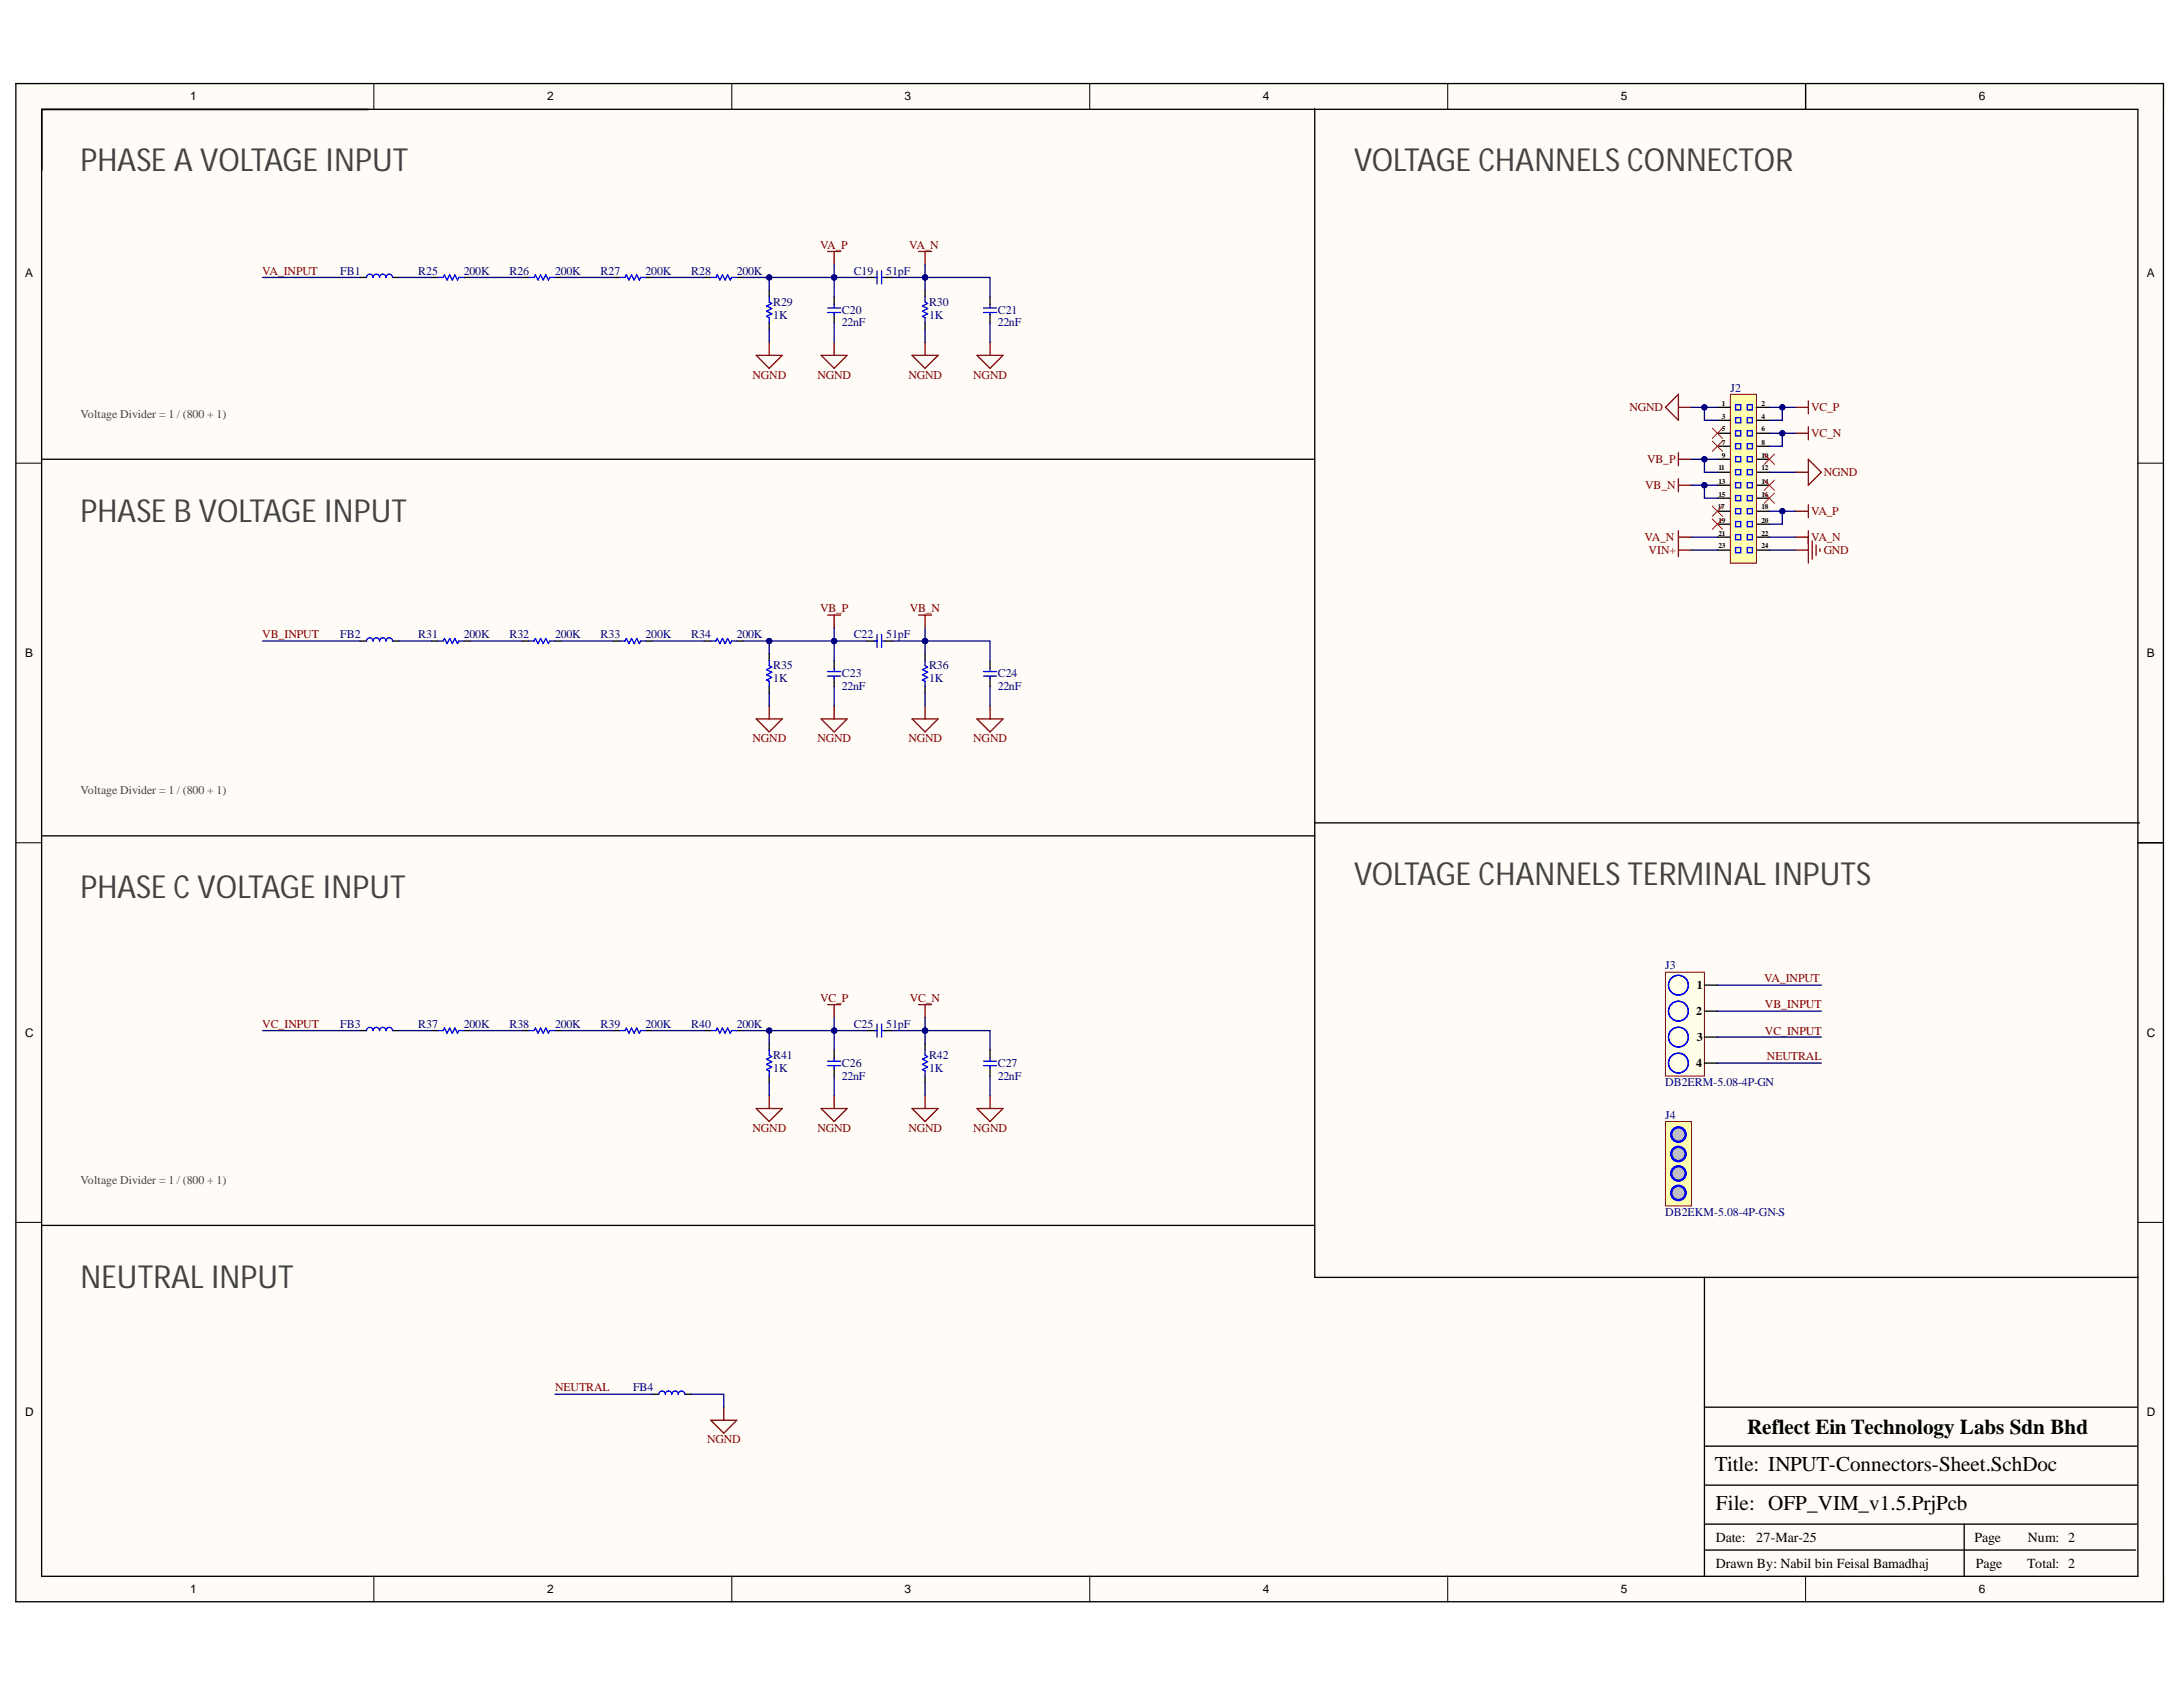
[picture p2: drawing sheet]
<svg xmlns="http://www.w3.org/2000/svg" width="279mm" height="216mm" viewBox="0 0 279 216" stroke-linecap="round" stroke-linejoin="round" font-family="sans-serif">
<defs><g id="words">
<g font-size="4.1" fill="#434343">
<text x="10.3" y="21.9">PHASE A VOLTAGE INPUT</text>
<text x="173.3" y="21.9">VOLTAGE CHANNELS CONNECTOR</text>
<text x="10.3" y="66.8">PHASE B VOLTAGE INPUT</text>
<text x="173.3" y="113.3">VOLTAGE CHANNELS TERMINAL INPUTS</text>
<text x="10.3" y="115">PHASE C VOLTAGE INPUT</text>
<text x="10.3" y="164.9">NEUTRAL INPUT</text>
</g>
<g font-size="2.7">
<text x="223.6" y="183.5">Reflect Ein Technology Labs Sdn Bhd</text>
<text x="219.5" y="188.3">Title: INPUT-Connectors-Sheet.SchDoc</text>
<text x="219.6" y="193.3">File: OFP_VIM_v1.5.PrjPcb</text>
</g>
<g font-size="1.8">
<text x="219.6" y="197.3">Date:</text>
<text x="224.8" y="197.3">27-Mar-25</text>
<text x="252.7" y="197.3">Page</text>
<text x="259.5" y="197.3">Num: 2</text>
<text x="219.6" y="200.6">Drawn By: Nabil bin Feisal Bamadhaj</text>
<text x="252.9" y="200.6">Page</text>
<text x="259.5" y="200.6">Total: 2</text>
</g>
<g font-size="1.5">
<text x="24.4" y="12.8">1</text>
<text x="70" y="12.8">2</text>
<text x="115.8" y="12.8">3</text>
<text x="161.6" y="12.8">4</text>
<text x="207.5" y="12.8">5</text>
<text x="253.3" y="12.8">6</text>
<text x="3.2" y="35.5">A</text>
<text x="274.8" y="35.5">A</text>
<text x="3.2" y="84">B</text>
<text x="274.8" y="84">B</text>
<text x="217.1" y="129.9">2</text>
<text x="217.2" y="126.6">1</text>
<text x="3.2" y="132.7">C</text>
<text x="217.1" y="136.5">4</text>
<text x="217.2" y="133.2">3</text>
<text x="274.8" y="132.7">C</text>
<text x="3.2" y="181.2">D</text>
<text x="274.8" y="181.2">D</text>
<text x="24.4" y="203.8">1</text>
<text x="70" y="203.8">2</text>
<text x="115.8" y="203.8">3</text>
<text x="161.6" y="203.8">4</text>
<text x="207.5" y="203.8">5</text>
<text x="253.3" y="203.8">6</text>
</g>
<g font-size="1.5" fill="#800000">
<text x="33.6" y="35.2">VA_INPUT</text>
<text x="105" y="31.9">VA_P</text>
<text x="116.4" y="31.9">VA_N</text>
<text x="96.3" y="48.4">NGND</text>
<text x="104.6" y="48.4">NGND</text>
<text x="116.3" y="48.4">NGND</text>
<text x="124.6" y="48.4">NGND</text>
<text x="208.5" y="52.6">NGND</text>
<text x="231.8" y="52.6">VC_P</text>
<text x="210.8" y="59.3">VB_P</text>
<text x="231.8" y="56">VC_N</text>
<text x="210.6" y="62.6">VB_N</text>
<text x="231.8" y="65.9">VA_P</text>
<text x="233.4" y="61">NGND</text>
<text x="210.5" y="69.2">VA_N</text>
<text x="211" y="70.8">VIN+</text>
<text x="231.8" y="69.2">VA_N</text>
<text x="233.4" y="70.8">GND</text>
<text x="33.6" y="81.7">VB_INPUT</text>
<text x="105" y="78.4">VB_P</text>
<text x="116.5" y="78.4">VB_N</text>
<text x="96.3" y="94.9">NGND</text>
<text x="104.6" y="94.9">NGND</text>
<text x="116.3" y="94.9">NGND</text>
<text x="124.6" y="94.9">NGND</text>
<text x="225.8" y="125.7">VA_INPUT</text>
<text x="33.6" y="131.6">VC_INPUT</text>
<text x="105" y="128.3">VC_P</text>
<text x="116.5" y="128.3">VC_N</text>
<text x="225.9" y="129">VB_INPUT</text>
<text x="225.9" y="132.4">VC_INPUT</text>
<text x="226.1" y="135.7">NEUTRAL</text>
<text x="96.3" y="144.8">NGND</text>
<text x="104.6" y="144.8">NGND</text>
<text x="116.3" y="144.8">NGND</text>
<text x="124.6" y="144.8">NGND</text>
<text x="71" y="178.1">NEUTRAL</text>
<text x="90.5" y="184.7">NGND</text>
</g>
<g font-size="1.5" fill="#000080">
<text x="43.6" y="35.2">FB1</text>
<text x="53.5" y="35.2">R25</text>
<text x="59.4" y="35.2">200K</text>
<text x="65.2" y="35.2">R26</text>
<text x="71" y="35.2">200K</text>
<text x="76.9" y="35.2">R27</text>
<text x="82.6" y="35.2">200K</text>
<text x="88.5" y="35.2">R28</text>
<text x="94.3" y="35.2">200K</text>
<text x="109.3" y="35.2">C19</text>
<text x="113.4" y="35.2">51pF</text>
<text x="98.9" y="39.1">R29</text>
<text x="98.9" y="40.8">1K</text>
<text x="107.7" y="40.2">C20</text>
<text x="107.7" y="41.8">22nF</text>
<text x="118.9" y="39.1">R30</text>
<text x="118.9" y="40.8">1K</text>
<text x="127.7" y="40.2">C21</text>
<text x="127.7" y="41.8">22nF</text>
<text x="221.5" y="50.1">J2</text>
<text x="43.6" y="81.7">FB2</text>
<text x="53.5" y="81.7">R31</text>
<text x="59.4" y="81.7">200K</text>
<text x="65.2" y="81.7">R32</text>
<text x="71" y="81.7">200K</text>
<text x="76.9" y="81.7">R33</text>
<text x="82.6" y="81.7">200K</text>
<text x="88.5" y="81.7">R34</text>
<text x="94.3" y="81.7">200K</text>
<text x="109.3" y="81.7">C22</text>
<text x="113.4" y="81.7">51pF</text>
<text x="98.9" y="85.6">R35</text>
<text x="98.9" y="87.3">1K</text>
<text x="107.7" y="86.7">C23</text>
<text x="107.7" y="88.3">22nF</text>
<text x="118.9" y="85.6">R36</text>
<text x="118.9" y="87.3">1K</text>
<text x="127.7" y="86.7">C24</text>
<text x="127.7" y="88.3">22nF</text>
<text x="213.1" y="124">J3</text>
<text x="43.6" y="131.6">FB3</text>
<text x="53.5" y="131.6">R37</text>
<text x="59.4" y="131.6">200K</text>
<text x="65.2" y="131.6">R38</text>
<text x="71" y="131.6">200K</text>
<text x="76.9" y="131.6">R39</text>
<text x="82.6" y="131.6">200K</text>
<text x="88.5" y="131.6">R40</text>
<text x="94.3" y="131.6">200K</text>
<text x="109.3" y="131.6">C25</text>
<text x="113.4" y="131.6">51pF</text>
<text x="98.9" y="135.5">R41</text>
<text x="98.9" y="137.2">1K</text>
<text x="107.7" y="136.5">C26</text>
<text x="118.9" y="135.5">R42</text>
<text x="118.9" y="137.2">1K</text>
<text x="127.7" y="136.5">C27</text>
<text x="107.7" y="138.2">22nF</text>
<text x="127.7" y="138.2">22nF</text>
<text x="213.1" y="139">DB2ERM-5.08-4P-GN</text>
<text x="213.1" y="143.2">J4</text>
<text x="213.1" y="155.6">DB2EKM-5.08-4P-GN-S</text>
<text x="81" y="178.1">FB4</text>
</g>
<g font-size="1.5" fill="#434343">
<text x="10.3" y="53.4">Voltage Divider = 1 / (800 + 1)</text>
<text x="10.3" y="101.6">Voltage Divider = 1 / (800 + 1)</text>
<text x="10.3" y="151.5">Voltage Divider = 1 / (800 + 1)</text>
</g>
<g font-size=".9">
<text x="220.4" y="53.6">3</text>
<text x="220.4" y="51.9">1</text>
<text x="225.5" y="51.9">2</text>
<text x="225.5" y="53.6">4</text>
<text x="220.4" y="56.9">7</text>
<text x="220.4" y="58.6">9</text>
<text x="220.4" y="55.2">5</text>
<text x="225.5" y="56.9">8</text>
<text x="225.5" y="58.6">10</text>
<text x="225.5" y="55.2">6</text>
<text x="219.9" y="65.2">17</text>
<text x="220" y="60.2">11</text>
<text x="220" y="61.9">13</text>
<text x="220" y="63.6">15</text>
<text x="225.5" y="60.2">12</text>
<text x="225.5" y="61.9">14</text>
<text x="225.5" y="63.6">16</text>
<text x="225.5" y="65.2">18</text>
<text x="220" y="66.9">19</text>
<text x="220" y="68.6">21</text>
<text x="220" y="70.2">23</text>
<text x="225.5" y="66.9">20</text>
<text x="225.5" y="68.6">22</text>
<text x="225.5" y="70.2">24</text>
</g>
</g></defs>
<g fill="#fffcf8">
<path d="M2 10.7h274.9v194.3h-274.9z" fill-rule="evenodd"/>
<path d="M5.4 14h268.2v187.7h-268.2z" fill-rule="evenodd"/>
</g>
<g fill="none" stroke="#000" stroke-width=".13">
<path d="M2 10.7h3.4M47.8 10.7v3.3M93.7 10.7v3.3M139.5 10.7v3.3M185.3 10.7v3.3M231.1 10.7v3.3M273.6 10.7h3.3v3.3M2 59.3h3.4M273.6 59.3h3.3M2 107.9h3.4M273.6 107.9h3.3M2 156.4h3.4"/>
<path d="M273.6 156.4h3.3M47.8 201.7v3.3M93.7 201.7v3.3M139.5 201.7v3.3M185.3 201.7v3.3M231.1 201.7v3.3M276.9 201.7v3.3"/>
</g>
<g fill="none" stroke="#000" stroke-width=".17">
<path d="M2 10.7h274.9v194.3h-274.9zM5.3 14h268.3v187.7h-268.3zM5.3 14h41.9M231.1 10.7v3.3M219.8 57.1h1.7M219.8 58.8h1.7M224.8 57.1h1.7M224.8 58.8h1.7M219.8 60.4h1.7M219.8 62.1h1.7M219.8 63.8h1.7M219.8 65.4h1.7"/>
<path d="M219.8 67.1h1.7M219.8 68.7h1.7M219.8 70.4h1.7M224.8 60.4h1.7M224.8 62.1h1.7M224.8 63.8h1.7M224.8 65.4h1.7M224.8 67.1h1.7M224.8 68.7h1.7M224.8 70.4h1.7M273.6 107.9h3.3M273.7 163.5h-55.6v38.2"/>
<path d="M218.1 198.4h55.2M218.1 195.1h55.4M218.1 190.1h55.4M218.1 185.1h55.4M218.1 180.1h55.4M251.4 195.1v6.6"/>
</g>
<path d="M221.5 50.5h3.3v21.6h-3.3z" fill-rule="evenodd" fill="#ffffb0"/>
<path d="M221.5 50.5h3.3v21.6h-3.3z" fill="none" stroke="#800000" stroke-width=".13"/>
<g fill="none" stroke="#000" stroke-width=".17">
<path d="M168.3 13.9v149.6h49.8M46.1 35.5h.8M50.2 35.5h.9M55.2 35.5h.9M59.4 35.5h.8M66.9 35.5h.8M71 35.5h.9M78.5 35.5h.8M82.7 35.5h.8M90.1 35.5h.9M94.3 35.5h.8M98.5 37.2v.8"/>
<path d="M106.8 38v1M110.9 35.5h1.1M113.2 35.5h1M118.4 37.2v.8M126.7 38v1M5.4 58.8h162.9M98.5 41.3v.9M106.8 40.2v1.1M118.4 41.3v.9M126.7 40.2v1.1M219.8 53.8h1.7M219.8 52.1h1.7"/>
<path d="M219.8 55.5h1.7M224.8 53.8h1.7M224.8 52.1h1.7M224.8 55.5h1.7M46.1 82h.8M50.2 82h.9M55.2 82h.9M59.4 82h.8M66.9 82h.8M71 82h.9M78.5 82h.8M82.7 82h.8"/>
<path d="M90.1 82h.9M94.3 82h.8M98.5 83.7v.8M98.5 87.9v.8M106.8 84.5v1M106.8 86.8v1.1M110.9 82h1.1M113.2 82h1M118.4 83.7v.8M118.4 87.9v.8M126.7 84.5v1M126.7 86.8v1.1"/>
<path d="M5.4 107h162.9M168.3 105.3h105.5M46.1 131.9h.8M50.2 131.9h.9M55.2 131.9h.9M59.4 131.9h.8M66.9 131.9h.8M71 131.9h.9M78.5 131.9h.8M82.7 131.9h.8M90.1 131.9h.9M94.3 131.9h.8"/>
<path d="M98.5 133.6v.8M98.5 137.7v.8M106.8 134.4v1M106.8 136.6v1.1M110.9 131.9h1.1M113.2 131.9h1M118.4 133.6v.8M118.4 137.7v.8M126.7 134.4v1M126.7 136.6v1.1M5.4 156.8h162.9M83.5 178.4h.8"/>
<path d="M87.6 178.4h.9"/>
</g>
<g fill="none" stroke="#00f" stroke-width=".17">
<path d="M46.9 35.5a.42 .42 0 0 1 .4-.4 .42 .42 0 0 1 .5 .4 .41 .41 0 0 1 .4-.4 .41 .41 0 0 1 .4 .4 .41 .41 0 0 1 .4-.4 .41 .41 0 0 1 .4 .4 .41 .41 0 0 1 .4-.4 .41 .41 0 0 1 .4 .4M56.1 35.5h.6l.2-.3 .3 .6 .4-.6 .3 .6 .3-.6 .4 .6 .1-.3h.7M67.7 35.5h.7l.1-.3 .4 .6 .3-.6 .3 .6 .4-.6 .3 .6 .2-.3h.6M79.3 35.5h.7l.2-.3 .3 .6 .3-.6 .4 .6 .3-.6 .3 .6 .2-.3h.7M91 35.5h.6l.2-.3 .3 .6 .4-.6 .3 .6 .3-.6 .4 .6 .1-.3h.7M98.5 38v.7l.3 .1-.7 .4 .7 .3-.7 .3 .7 .4-.7 .3 .4 .2v.6M105.9 40h1.7M105.9 39.4h1.7M106.8 39v.3M106.8 40v.3M111.9 35.5h.4M112.3 34.7v1.6"/>
<path d="M112.8 34.7v1.6M112.9 35.5h.3M118.4 38v.7l.3 .1-.6 .4 .6 .3-.6 .3 .6 .4-.6 .3 .3 .2v.6M125.9 40h1.6M125.9 39.4h1.6M126.7 39v.3M126.7 40v.3M222.1 51.8h.7v.7h-.7zM222.1 53.5h.7v.6h-.7zM222.1 55.1h.7v.7h-.7zM222.1 56.8h.7v.6h-.7zM222.1 58.4h.7v.7h-.7z"/>
<path d="M223.6 51.8h.7v.7h-.7zM223.6 53.5h.7v.6h-.7zM223.6 55.1h.7v.7h-.7zM223.6 56.8h.7v.6h-.7zM223.6 58.4h.7v.7h-.7zM222.1 60.1h.7v.7h-.7zM222.1 61.8h.7v.6h-.7zM222.1 63.4h.7v.7h-.7zM222.1 65.1h.7v.7h-.7zM222.1 66.7h.7v.7h-.7zM222.1 68.4h.7v.7h-.7zM222.1 70.1h.7v.6h-.7z"/>
<path d="M223.6 60.1h.7v.7h-.7zM223.6 61.8h.7v.6h-.7zM223.6 63.4h.7v.7h-.7zM223.6 65.1h.7v.7h-.7zM223.6 66.7h.7v.7h-.7zM223.6 68.4h.7v.7h-.7zM223.6 70.1h.7v.6h-.7zM46.9 82a.42 .42 0 0 1 .4-.4 .42 .42 0 0 1 .5 .4 .41 .41 0 0 1 .4-.4 .41 .41 0 0 1 .4 .4 .41 .41 0 0 1 .4-.4 .41 .41 0 0 1 .4 .4 .41 .41 0 0 1 .4-.4 .41 .41 0 0 1 .4 .4M56.1 82h.6l.2-.3 .3 .7 .4-.7 .3 .7 .3-.7 .4 .7 .1-.4h.7M67.7 82h.7l.1-.3 .4 .7 .3-.7 .3 .7 .4-.7 .3 .7 .2-.4h.6M79.3 82h.7l.2-.3 .3 .7 .3-.7 .4 .7 .3-.7 .3 .7 .2-.4h.7M91 82h.6l.2-.3 .3 .7 .4-.7 .3 .7 .3-.7 .4 .7 .1-.4h.7"/>
<path d="M98.5 84.5v.7l.3 .2-.7 .3 .7 .3-.7 .4 .7 .3-.7 .3 .4 .2v.7M105.9 86.5h1.7M105.9 85.9h1.7M106.8 85.5v.4M106.8 86.5v.4M111.9 82h.4M112.3 81.2v1.7M112.8 81.2v1.7M112.9 82h.3M118.4 84.5v.7l.3 .2-.6 .3 .6 .3-.6 .4 .6 .3-.6 .3 .3 .2v.7M125.9 86.5h1.6M125.9 85.9h1.6"/>
<path d="M126.7 85.5v.4M126.7 86.5v.4M46.9 131.9a.42 .42 0 0 1 .4-.4 .42 .42 0 0 1 .5 .4 .41 .41 0 0 1 .4-.4 .41 .41 0 0 1 .4 .4 .41 .41 0 0 1 .4-.4 .41 .41 0 0 1 .4 .4 .41 .41 0 0 1 .4-.4 .41 .41 0 0 1 .4 .4M56.1 131.9h.6l.2-.3 .3 .6 .4-.6 .3 .6 .3-.6 .4 .6 .1-.3h.7M67.7 131.9h.7l.1-.3 .4 .6 .3-.6 .3 .6 .4-.6 .3 .6 .2-.3h.6M79.3 131.9h.7l.2-.3 .3 .6 .3-.6 .4 .6 .3-.6 .3 .6 .2-.3h.7M91 131.9h.6l.2-.3 .3 .6 .4-.6 .3 .6 .3-.6 .4 .6 .1-.3h.7M98.5 134.4v.7l.3 .1-.7 .4 .7 .3-.7 .3 .7 .4-.7 .3 .4 .1v.7M105.9 136.4h1.7M105.9 135.8h1.7M106.8 135.4v.3M106.8 136.4v.3"/>
<path d="M111.9 131.9h.4M112.3 131.1v1.6M112.8 131.1v1.6M112.9 131.9h.3M118.4 134.4v.7l.3 .1-.6 .4 .6 .3-.6 .3 .6 .4-.6 .3 .3 .1v.7M125.9 136.4h1.6M125.9 135.8h1.6M126.7 135.4v.3M126.7 136.4v.3M84.3 178.4a.41 .41 0 0 1 .4-.4 .41 .41 0 0 1 .5 .4 .42 .42 0 0 1 .4-.4 .42 .42 0 0 1 .4 .4 .41 .41 0 0 1 .4-.4 .41 .41 0 0 1 .4 .4 .42 .42 0 0 1 .4-.4 .42 .42 0 0 1 .4 .4"/>
</g>
<g fill="none" stroke="#800000" stroke-width=".17">
<path d="M105.9 32.2h1.7M106.8 32.2v1.6M117.6 32.2h1.6M118.4 32.2v1.6M96.8 45.5h3.3l-1.6 1.6zM98.5 43.8v1.7M105.1 45.5h3.3l-1.6 1.6zM106.8 43.8v1.7M116.7 45.5h3.4l-1.7 1.6zM118.4 43.8v1.7M125 45.5h3.4l-1.7 1.6zM126.7 43.8v1.7"/>
<path d="M214.8 50.5v3.3l-1.6-1.7zM214.8 57.9v1.7M214.8 52.1h1.7M214.8 58.8h1.7M229.8 52.1h1.6M229.8 55.5h1.6M231.4 51.3v1.7M231.4 54.6v1.7M231.4 58.8l1.7 1.6-1.7 1.7zM105.9 78.7h1.7M106.8 78.7v1.7M117.6 78.7h1.6"/>
<path d="M118.4 78.7v1.7M214.8 61.3v1.6M214.8 67.9v3.3M214.8 62.1h1.7M214.8 68.7h1.7M214.8 70.4h1.7M229.8 60.4h1.6M229.8 65.4h1.6M229.8 68.7h1.6M229.8 70.4h1.6M231.4 64.6v1.7M231.4 67.9v4.2"/>
<path d="M231.9 69.2v2.4M232.4 69.7v1.4M232.9 70.2v.4M96.8 92h3.3l-1.6 1.7zM98.5 90.3v1.7M105.1 92h3.3l-1.6 1.7zM106.8 90.3v1.7M116.7 92h3.4l-1.7 1.7zM118.4 90.3v1.7M125 92h3.4l-1.7 1.7zM126.7 90.3v1.7M105.9 128.6h1.7"/>
<path d="M106.8 128.6v1.6M117.6 128.6h1.6M118.4 128.6v1.6M96.8 141.9h3.3l-1.6 1.6zM98.5 140.2v1.7M105.1 141.9h3.3l-1.6 1.6zM106.8 140.2v1.7M116.7 141.9h3.4l-1.7 1.6zM118.4 140.2v1.7M125 141.9h3.4l-1.7 1.6zM126.7 140.2v1.7M91 181.8h3.3l-1.7 1.6z"/>
<path d="M92.6 180.1v1.7"/>
</g>
<g fill="none" stroke="#f00" stroke-width=".13">
<path d="M219.1 54.8l1.4 1.3M219.1 56.4l1.4 1.4M220.5 54.8l-1.4 1.3M220.5 56.4l-1.4 1.4M225.8 58.1l1.3 1.3M227.1 58.1l-1.3 1.3M219.1 64.8l1.4 1.3M219.1 66.4l1.4 1.4M220.5 64.8l-1.4 1.3M220.5 66.4l-1.4 1.4M225.8 63.1l1.3 1.3M225.8 61.4l1.3 1.4"/>
<path d="M227.1 61.4l-1.3 1.4M227.1 63.1l-1.3 1.3"/>
</g>
<path d="M213.2 124.4h4.9v13.3h-4.9z" fill-rule="evenodd" fill="#ffffe8"/>
<path d="M213.2 124.4h4.9v13.3h-4.9z" fill="none" stroke="#800000" stroke-width=".13"/>
<path d="M218.1 126.1h1.7M218.1 129.4h1.7M218.1 132.7h1.7M218.1 136.1h1.7" fill="none" stroke="#000" stroke-width=".17"/>
<g fill="none" stroke="#00f" stroke-width=".17">
<circle cx="214.8" cy="126.1" r="1.27"/>
<circle cx="214.8" cy="132.7" r="1.27"/>
<circle cx="214.8" cy="136.1" r="1.27"/>
<circle cx="214.8" cy="129.4" r="1.27"/>
</g>
<path d="M213.2 143.5h3.3v10.8h-3.3z" fill-rule="evenodd" fill="#ffffb0"/>
<path d="M213.2 143.5h3.3v10.8h-3.3z" fill="none" stroke="#800000" stroke-width=".13"/>
<g fill="none" stroke="#00f" stroke-width=".17">
<circle cx="214.8" cy="152.7" r=".97"/>
<circle cx="214.8" cy="150.2" r=".97"/>
<circle cx="214.8" cy="145.2" r=".97"/>
<circle cx="214.8" cy="147.7" r=".97"/>
</g>
<circle cx="214.8" cy="145.2" r=".83" fill="#c0c0c0"/>
<circle cx="214.8" cy="145.2" r=".83" fill="none" stroke="#00f" stroke-width=".13"/>
<circle cx="214.8" cy="147.7" r=".83" fill="#c0c0c0"/>
<circle cx="214.8" cy="147.7" r=".83" fill="none" stroke="#00f" stroke-width=".13"/>
<circle cx="214.8" cy="150.2" r=".83" fill="#c0c0c0"/>
<circle cx="214.8" cy="150.2" r=".83" fill="none" stroke="#00f" stroke-width=".13"/>
<circle cx="214.8" cy="152.7" r=".83" fill="#c0c0c0"/>
<circle cx="214.8" cy="152.7" r=".83" fill="none" stroke="#00f" stroke-width=".13"/>
<path d="M33.6 35.5h12.5M218.1 52.1v1.7h1.7" fill="none" stroke="#000080" stroke-width=".17"/>
<circle cx="218.1" cy="52.1" r=".33" fill="#000080"/>
<circle cx="218.1" cy="52.1" r=".33" fill="none" stroke="#000080" stroke-width=".13"/>
<path d="M228.1 52.1v1.7h-1.6" fill="none" stroke="#000080" stroke-width=".17"/>
<circle cx="228.1" cy="52.1" r=".33" fill="#000080"/>
<circle cx="228.1" cy="52.1" r=".33" fill="none" stroke="#000080" stroke-width=".13"/>
<path d="M228.1 55.5v1.6h-1.6" fill="none" stroke="#000080" stroke-width=".17"/>
<circle cx="228.1" cy="55.5" r=".33" fill="#000080"/>
<circle cx="228.1" cy="55.5" r=".33" fill="none" stroke="#000080" stroke-width=".13"/>
<path d="M218.1 58.8v1.6h1.7" fill="none" stroke="#000080" stroke-width=".17"/>
<circle cx="218.1" cy="58.8" r=".33" fill="#000080"/>
<circle cx="218.1" cy="58.8" r=".33" fill="none" stroke="#000080" stroke-width=".13"/>
<path d="M218.1 62.1v1.7h1.7M226.5 60.4h3.3" fill="none" stroke="#000080" stroke-width=".17"/>
<circle cx="218.1" cy="62.1" r=".33" fill="#000080"/>
<circle cx="218.1" cy="62.1" r=".33" fill="none" stroke="#000080" stroke-width=".13"/>
<path d="M228.1 65.4v1.7h-1.6" fill="none" stroke="#000080" stroke-width=".17"/>
<circle cx="228.1" cy="65.4" r=".33" fill="#000080"/>
<circle cx="228.1" cy="65.4" r=".33" fill="none" stroke="#000080" stroke-width=".13"/>
<path d="M216.5 62.1h3.3M216.5 68.7h3.3M216.5 70.4h3.3M226.5 68.7h3.3M226.5 70.4h3.3" fill="none" stroke="#000080" stroke-width=".17"/>
<circle cx="218.1" cy="62.1" r=".33" fill="#000080"/>
<circle cx="218.1" cy="62.1" r=".33" fill="none" stroke="#000080" stroke-width=".13"/>
<path d="M216.5 58.8h3.3" fill="none" stroke="#000080" stroke-width=".17"/>
<circle cx="218.1" cy="58.8" r=".33" fill="#000080"/>
<circle cx="218.1" cy="58.8" r=".33" fill="none" stroke="#000080" stroke-width=".13"/>
<path d="M216.5 52.1h3.3" fill="none" stroke="#000080" stroke-width=".17"/>
<circle cx="218.1" cy="52.1" r=".33" fill="#000080"/>
<circle cx="218.1" cy="52.1" r=".33" fill="none" stroke="#000080" stroke-width=".13"/>
<path d="M226.5 65.4h3.3" fill="none" stroke="#000080" stroke-width=".17"/>
<circle cx="228.1" cy="65.4" r=".33" fill="#000080"/>
<circle cx="228.1" cy="65.4" r=".33" fill="none" stroke="#000080" stroke-width=".13"/>
<path d="M226.5 55.5h3.3" fill="none" stroke="#000080" stroke-width=".17"/>
<circle cx="228.1" cy="55.5" r=".33" fill="#000080"/>
<circle cx="228.1" cy="55.5" r=".33" fill="none" stroke="#000080" stroke-width=".13"/>
<path d="M226.5 52.1h3.3" fill="none" stroke="#000080" stroke-width=".17"/>
<circle cx="228.1" cy="52.1" r=".33" fill="#000080"/>
<circle cx="228.1" cy="52.1" r=".33" fill="none" stroke="#000080" stroke-width=".13"/>
<path d="M51.1 35.5h4.1M60.2 35.5h6.7M71.9 35.5h6.6M83.5 35.5h6.6M106.8 33.8v1.7h-11.7M219.8 126.1h13.3M219.8 129.4h13.3M219.8 132.7h13.3M219.8 136.1h13.3M71 178.4h12.5M88.5 178.4h4.1v1.7" fill="none" stroke="#000080" stroke-width=".17"/>
<circle cx="98.5" cy="35.5" r=".33" fill="#000080"/>
<circle cx="98.5" cy="35.5" r=".33" fill="none" stroke="#000080" stroke-width=".13"/>
<circle cx="106.8" cy="35.5" r=".33" fill="#000080"/>
<circle cx="106.8" cy="35.5" r=".33" fill="none" stroke="#000080" stroke-width=".13"/>
<path d="M106.8 35.5v2.5" fill="none" stroke="#000080" stroke-width=".17"/>
<circle cx="106.8" cy="35.5" r=".33" fill="#000080"/>
<circle cx="106.8" cy="35.5" r=".33" fill="none" stroke="#000080" stroke-width=".13"/>
<path d="M98.5 35.5v1.7" fill="none" stroke="#000080" stroke-width=".17"/>
<circle cx="98.5" cy="35.5" r=".33" fill="#000080"/>
<circle cx="98.5" cy="35.5" r=".33" fill="none" stroke="#000080" stroke-width=".13"/>
<path d="M106.8 35.5h4.1M98.5 42.2v1.6M106.8 41.3v2.5M118.4 42.2v1.6" fill="none" stroke="#000080" stroke-width=".17"/>
<circle cx="106.8" cy="35.5" r=".33" fill="#000080"/>
<circle cx="106.8" cy="35.5" r=".33" fill="none" stroke="#000080" stroke-width=".13"/>
<path d="M114.2 35.5h4.2v1.7" fill="none" stroke="#000080" stroke-width=".17"/>
<circle cx="118.4" cy="35.5" r=".33" fill="#000080"/>
<circle cx="118.4" cy="35.5" r=".33" fill="none" stroke="#000080" stroke-width=".13"/>
<path d="M118.4 33.8v1.7" fill="none" stroke="#000080" stroke-width=".17"/>
<circle cx="118.4" cy="35.5" r=".33" fill="#000080"/>
<circle cx="118.4" cy="35.5" r=".33" fill="none" stroke="#000080" stroke-width=".13"/>
<path d="M118.4 35.5h8.3v2.5M126.7 41.3v2.5" fill="none" stroke="#000080" stroke-width=".17"/>
<circle cx="118.4" cy="35.5" r=".33" fill="#000080"/>
<circle cx="118.4" cy="35.5" r=".33" fill="none" stroke="#000080" stroke-width=".13"/>
<path d="M33.6 82h12.5M51.1 82h4.1M60.2 82h6.7M71.9 82h6.6M83.5 82h6.6M106.8 80.4v1.6h-11.7" fill="none" stroke="#000080" stroke-width=".17"/>
<circle cx="98.5" cy="82" r=".33" fill="#000080"/>
<circle cx="98.5" cy="82" r=".33" fill="none" stroke="#000080" stroke-width=".13"/>
<circle cx="106.8" cy="82" r=".33" fill="#000080"/>
<circle cx="106.8" cy="82" r=".33" fill="none" stroke="#000080" stroke-width=".13"/>
<path d="M106.8 82v2.5" fill="none" stroke="#000080" stroke-width=".17"/>
<circle cx="106.8" cy="82" r=".33" fill="#000080"/>
<circle cx="106.8" cy="82" r=".33" fill="none" stroke="#000080" stroke-width=".13"/>
<path d="M98.5 82v1.7" fill="none" stroke="#000080" stroke-width=".17"/>
<circle cx="98.5" cy="82" r=".33" fill="#000080"/>
<circle cx="98.5" cy="82" r=".33" fill="none" stroke="#000080" stroke-width=".13"/>
<path d="M98.5 88.7v1.6M106.8 87.9v2.4M106.8 82h4.1M118.4 88.7v1.6" fill="none" stroke="#000080" stroke-width=".17"/>
<circle cx="106.8" cy="82" r=".33" fill="#000080"/>
<circle cx="106.8" cy="82" r=".33" fill="none" stroke="#000080" stroke-width=".13"/>
<path d="M114.2 82h4.2v1.7" fill="none" stroke="#000080" stroke-width=".17"/>
<circle cx="118.4" cy="82" r=".33" fill="#000080"/>
<circle cx="118.4" cy="82" r=".33" fill="none" stroke="#000080" stroke-width=".13"/>
<path d="M118.4 80.4v1.6" fill="none" stroke="#000080" stroke-width=".17"/>
<circle cx="118.4" cy="82" r=".33" fill="#000080"/>
<circle cx="118.4" cy="82" r=".33" fill="none" stroke="#000080" stroke-width=".13"/>
<path d="M118.4 82h8.3v2.5M126.7 87.9v2.4" fill="none" stroke="#000080" stroke-width=".17"/>
<circle cx="118.4" cy="82" r=".33" fill="#000080"/>
<circle cx="118.4" cy="82" r=".33" fill="none" stroke="#000080" stroke-width=".13"/>
<path d="M33.6 131.9h12.5M51.1 131.9h4.1M60.2 131.9h6.7M71.9 131.9h6.6M83.5 131.9h6.6M106.8 130.2v1.7h-11.7" fill="none" stroke="#000080" stroke-width=".17"/>
<circle cx="98.5" cy="131.9" r=".33" fill="#000080"/>
<circle cx="98.5" cy="131.9" r=".33" fill="none" stroke="#000080" stroke-width=".13"/>
<circle cx="106.8" cy="131.9" r=".33" fill="#000080"/>
<circle cx="106.8" cy="131.9" r=".33" fill="none" stroke="#000080" stroke-width=".13"/>
<path d="M106.8 131.9v2.5" fill="none" stroke="#000080" stroke-width=".17"/>
<circle cx="106.8" cy="131.9" r=".33" fill="#000080"/>
<circle cx="106.8" cy="131.9" r=".33" fill="none" stroke="#000080" stroke-width=".13"/>
<path d="M98.5 131.9v1.7" fill="none" stroke="#000080" stroke-width=".17"/>
<circle cx="98.5" cy="131.9" r=".33" fill="#000080"/>
<circle cx="98.5" cy="131.9" r=".33" fill="none" stroke="#000080" stroke-width=".13"/>
<path d="M98.5 138.5v1.7M106.8 137.7v2.5M106.8 131.9h4.1M118.4 138.5v1.7" fill="none" stroke="#000080" stroke-width=".17"/>
<circle cx="106.8" cy="131.9" r=".33" fill="#000080"/>
<circle cx="106.8" cy="131.9" r=".33" fill="none" stroke="#000080" stroke-width=".13"/>
<path d="M114.2 131.9h4.2v1.7" fill="none" stroke="#000080" stroke-width=".17"/>
<circle cx="118.4" cy="131.9" r=".33" fill="#000080"/>
<circle cx="118.4" cy="131.9" r=".33" fill="none" stroke="#000080" stroke-width=".13"/>
<path d="M118.4 130.2v1.7" fill="none" stroke="#000080" stroke-width=".17"/>
<circle cx="118.4" cy="131.9" r=".33" fill="#000080"/>
<circle cx="118.4" cy="131.9" r=".33" fill="none" stroke="#000080" stroke-width=".13"/>
<path d="M118.4 131.9h8.3v2.5M126.7 137.7v2.5" fill="none" stroke="#000080" stroke-width=".17"/>
<circle cx="118.4" cy="131.9" r=".33" fill="#000080"/>
<circle cx="118.4" cy="131.9" r=".33" fill="none" stroke="#000080" stroke-width=".13"/>
<use href="#words"/>
</svg>
